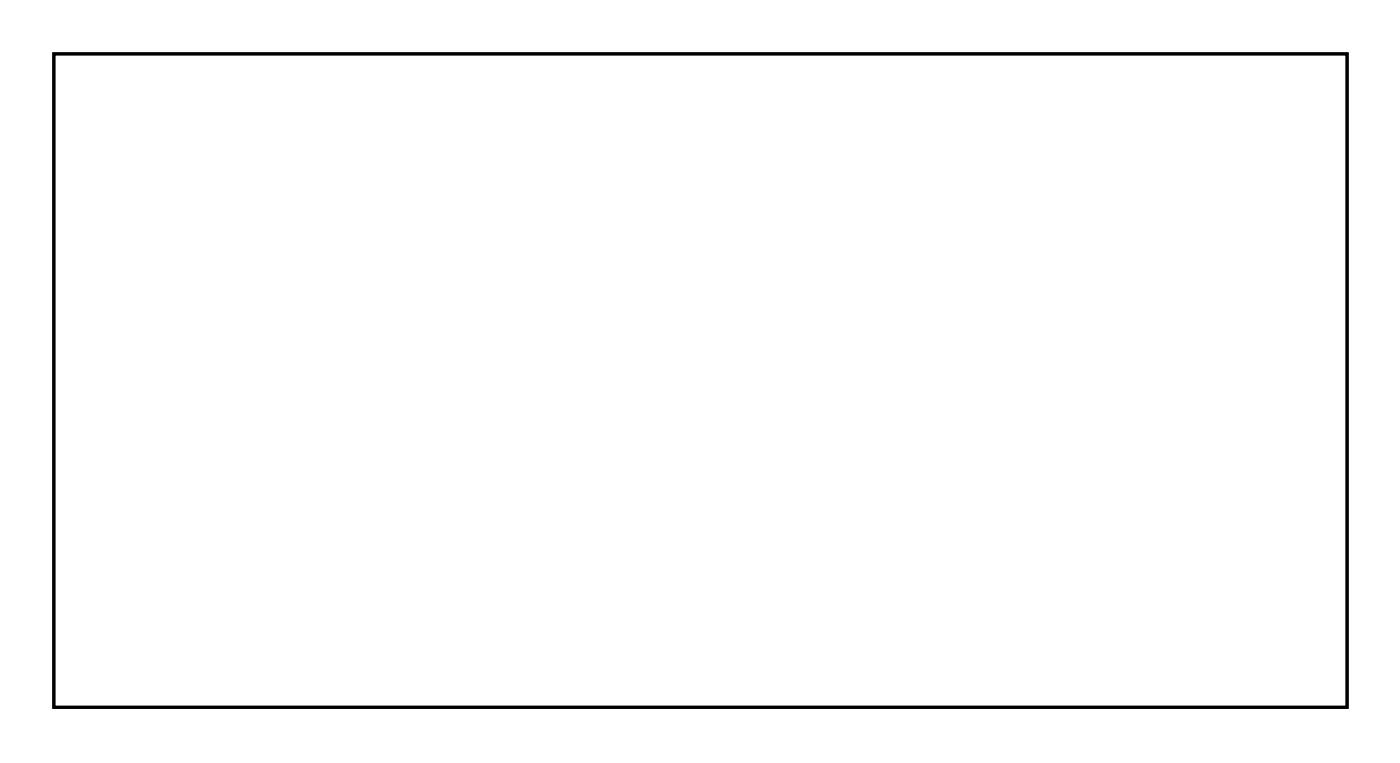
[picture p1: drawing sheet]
<svg xmlns="http://www.w3.org/2000/svg" width="95mm" height="52mm" viewBox="0 0 95 52" stroke-linecap="round" stroke-linejoin="round" font-family="sans-serif">
<path d="M3.6 3.6h87.4v44.1h-87.4z" fill="none" stroke="#000" stroke-width=".2"/>
<path d="M3.6 3.6h87.4v44.1h-87.4z" fill="none" stroke="#000" stroke-width=".07"/>
<circle cx="89.2" cy="32.1" r=".72" fill="#fff"/>
<circle cx="89.2" cy="32.1" r=".72" fill="none" stroke="#fff" stroke-width=".69" stroke-linecap="butt"/>
<circle cx="89.2" cy="29.6" r=".72" fill="#fff"/>
<circle cx="89.2" cy="29.6" r=".72" fill="none" stroke="#fff" stroke-width=".69" stroke-linecap="butt"/>
<circle cx="89.2" cy="27.1" r=".72" fill="#fff"/>
<circle cx="89.2" cy="27.1" r=".72" fill="none" stroke="#fff" stroke-width=".69" stroke-linecap="butt"/>
<circle cx="89.2" cy="24.5" r=".72" fill="#fff"/>
<circle cx="89.2" cy="24.5" r=".72" fill="none" stroke="#fff" stroke-width=".69" stroke-linecap="butt"/>
<circle cx="89.2" cy="22" r=".72" fill="#fff"/>
<circle cx="89.2" cy="22" r=".72" fill="none" stroke="#fff" stroke-width=".69" stroke-linecap="butt"/>
<circle cx="89.2" cy="19.4" r=".72" fill="#fff"/>
<circle cx="89.2" cy="19.4" r=".72" fill="none" stroke="#fff" stroke-width=".69" stroke-linecap="butt"/>
<circle cx="86.7" cy="33.4" r=".72" fill="#fff"/>
<circle cx="86.7" cy="33.4" r=".72" fill="none" stroke="#fff" stroke-width=".69" stroke-linecap="butt"/>
<circle cx="84.1" cy="33.4" r=".72" fill="#fff"/>
<circle cx="84.1" cy="33.4" r=".72" fill="none" stroke="#fff" stroke-width=".69" stroke-linecap="butt"/>
<circle cx="81.6" cy="33.4" r=".72" fill="#fff"/>
<circle cx="81.6" cy="33.4" r=".72" fill="none" stroke="#fff" stroke-width=".69" stroke-linecap="butt"/>
<circle cx="79" cy="33.4" r=".72" fill="#fff"/>
<circle cx="79" cy="33.4" r=".72" fill="none" stroke="#fff" stroke-width=".69" stroke-linecap="butt"/>
<circle cx="76.5" cy="33.4" r=".72" fill="#fff"/>
<circle cx="76.5" cy="33.4" r=".72" fill="none" stroke="#fff" stroke-width=".69" stroke-linecap="butt"/>
<circle cx="77.9" cy="30.5" r=".72" fill="#fff"/>
<circle cx="77.9" cy="30.5" r=".72" fill="none" stroke="#fff" stroke-width=".69" stroke-linecap="butt"/>
<circle cx="75.4" cy="30.5" r=".72" fill="#fff"/>
<circle cx="75.4" cy="30.5" r=".72" fill="none" stroke="#fff" stroke-width=".69" stroke-linecap="butt"/>
<circle cx="74" cy="33.4" r=".72" fill="#fff"/>
<circle cx="74" cy="33.4" r=".72" fill="none" stroke="#fff" stroke-width=".69" stroke-linecap="butt"/>
<circle cx="71.4" cy="33.4" r=".72" fill="#fff"/>
<circle cx="71.4" cy="33.4" r=".72" fill="none" stroke="#fff" stroke-width=".69" stroke-linecap="butt"/>
<circle cx="68.9" cy="33.4" r=".72" fill="#fff"/>
<circle cx="68.9" cy="33.4" r=".72" fill="none" stroke="#fff" stroke-width=".69" stroke-linecap="butt"/>
<circle cx="66.3" cy="33.4" r=".72" fill="#fff"/>
<circle cx="66.3" cy="33.4" r=".72" fill="none" stroke="#fff" stroke-width=".69" stroke-linecap="butt"/>
<circle cx="63.8" cy="33.4" r=".72" fill="#fff"/>
<circle cx="63.8" cy="33.4" r=".72" fill="none" stroke="#fff" stroke-width=".69" stroke-linecap="butt"/>
<circle cx="61.3" cy="33.4" r=".72" fill="#fff"/>
<circle cx="61.3" cy="33.4" r=".72" fill="none" stroke="#fff" stroke-width=".69" stroke-linecap="butt"/>
<circle cx="58.7" cy="33.4" r=".72" fill="#fff"/>
<circle cx="58.7" cy="33.4" r=".72" fill="none" stroke="#fff" stroke-width=".69" stroke-linecap="butt"/>
<circle cx="58.7" cy="18.2" r=".72" fill="#fff"/>
<circle cx="58.7" cy="18.2" r=".72" fill="none" stroke="#fff" stroke-width=".69" stroke-linecap="butt"/>
<circle cx="61.3" cy="18.2" r=".72" fill="#fff"/>
<circle cx="61.3" cy="18.2" r=".72" fill="none" stroke="#fff" stroke-width=".69" stroke-linecap="butt"/>
<circle cx="63.8" cy="18.2" r=".72" fill="#fff"/>
<circle cx="63.8" cy="18.2" r=".72" fill="none" stroke="#fff" stroke-width=".69" stroke-linecap="butt"/>
<circle cx="66.3" cy="18.2" r=".72" fill="#fff"/>
<circle cx="66.3" cy="18.2" r=".72" fill="none" stroke="#fff" stroke-width=".69" stroke-linecap="butt"/>
<circle cx="68.9" cy="18.2" r=".72" fill="#fff"/>
<circle cx="68.9" cy="18.2" r=".72" fill="none" stroke="#fff" stroke-width=".69" stroke-linecap="butt"/>
<circle cx="71.4" cy="18.2" r=".72" fill="#fff"/>
<circle cx="71.4" cy="18.2" r=".72" fill="none" stroke="#fff" stroke-width=".69" stroke-linecap="butt"/>
<circle cx="74" cy="18.2" r=".72" fill="#fff"/>
<circle cx="74" cy="18.2" r=".72" fill="none" stroke="#fff" stroke-width=".69" stroke-linecap="butt"/>
<circle cx="76.5" cy="18.2" r=".72" fill="#fff"/>
<circle cx="76.5" cy="18.2" r=".72" fill="none" stroke="#fff" stroke-width=".69" stroke-linecap="butt"/>
<circle cx="79" cy="18.2" r=".72" fill="#fff"/>
<circle cx="79" cy="18.2" r=".72" fill="none" stroke="#fff" stroke-width=".69" stroke-linecap="butt"/>
<circle cx="81.6" cy="18.2" r=".72" fill="#fff"/>
<circle cx="81.6" cy="18.2" r=".72" fill="none" stroke="#fff" stroke-width=".69" stroke-linecap="butt"/>
<circle cx="84.1" cy="18.2" r=".72" fill="#fff"/>
<circle cx="84.1" cy="18.2" r=".72" fill="none" stroke="#fff" stroke-width=".69" stroke-linecap="butt"/>
<circle cx="86.7" cy="18.2" r=".72" fill="#fff"/>
<circle cx="86.7" cy="18.2" r=".72" fill="none" stroke="#fff" stroke-width=".69" stroke-linecap="butt"/>
<circle cx="58.7" cy="41" r=".74" fill="#fff"/>
<circle cx="58.7" cy="41" r=".74" fill="none" stroke="#fff" stroke-width=".76" stroke-linecap="butt"/>
<circle cx="61.3" cy="41" r=".74" fill="#fff"/>
<circle cx="61.3" cy="41" r=".74" fill="none" stroke="#fff" stroke-width=".76" stroke-linecap="butt"/>
<circle cx="63.8" cy="41" r=".74" fill="#fff"/>
<circle cx="63.8" cy="41" r=".74" fill="none" stroke="#fff" stroke-width=".76" stroke-linecap="butt"/>
<circle cx="66.3" cy="41" r=".74" fill="#fff"/>
<circle cx="66.3" cy="41" r=".74" fill="none" stroke="#fff" stroke-width=".76" stroke-linecap="butt"/>
<circle cx="68.9" cy="41" r=".74" fill="#fff"/>
<circle cx="68.9" cy="41" r=".74" fill="none" stroke="#fff" stroke-width=".76" stroke-linecap="butt"/>
<circle cx="71.4" cy="41" r=".74" fill="#fff"/>
<circle cx="71.4" cy="41" r=".74" fill="none" stroke="#fff" stroke-width=".76" stroke-linecap="butt"/>
<circle cx="74" cy="41" r=".74" fill="#fff"/>
<circle cx="74" cy="41" r=".74" fill="none" stroke="#fff" stroke-width=".76" stroke-linecap="butt"/>
<circle cx="76.5" cy="41" r=".74" fill="#fff"/>
<circle cx="76.5" cy="41" r=".74" fill="none" stroke="#fff" stroke-width=".76" stroke-linecap="butt"/>
<circle cx="79" cy="41" r=".74" fill="#fff"/>
<circle cx="79" cy="41" r=".74" fill="none" stroke="#fff" stroke-width=".76" stroke-linecap="butt"/>
<circle cx="81.6" cy="41" r=".74" fill="#fff"/>
<circle cx="81.6" cy="41" r=".74" fill="none" stroke="#fff" stroke-width=".76" stroke-linecap="butt"/>
<circle cx="58.7" cy="13.1" r=".74" fill="#fff"/>
<circle cx="58.7" cy="13.1" r=".74" fill="none" stroke="#fff" stroke-width=".76" stroke-linecap="butt"/>
<circle cx="61.3" cy="13.1" r=".74" fill="#fff"/>
<circle cx="61.3" cy="13.1" r=".74" fill="none" stroke="#fff" stroke-width=".76" stroke-linecap="butt"/>
<circle cx="63.8" cy="13.1" r=".74" fill="#fff"/>
<circle cx="63.8" cy="13.1" r=".74" fill="none" stroke="#fff" stroke-width=".76" stroke-linecap="butt"/>
<path d="M83.4 9.8h1.5v1.5h-1.5z" fill="#fff"/>
<path d="M83.4 9.8h1.5v1.5h-1.5z" fill="none" stroke="#fff" stroke-width=".76" stroke-linecap="butt"/>
<circle cx="84.1" cy="10.5" r=".76" fill="#fff"/>
<circle cx="84.1" cy="10.5" r=".76" fill="none" stroke="#fff" stroke-width=".76" stroke-linecap="butt"/>
<circle cx="89.1" cy="10.5" r=".76" fill="#fff"/>
<circle cx="89.1" cy="10.5" r=".76" fill="none" stroke="#fff" stroke-width=".76" stroke-linecap="butt"/>
<path d="M73.2 22.5h1.5v1.5h-1.5z" fill="#fff"/>
<path d="M73.2 22.5h1.5v1.5h-1.5z" fill="none" stroke="#fff" stroke-width=".76" stroke-linecap="butt"/>
<circle cx="73.9" cy="23.2" r=".79" fill="#fff"/>
<circle cx="73.9" cy="23.2" r=".79" fill="none" stroke="#fff" stroke-width=".76" stroke-linecap="butt"/>
<circle cx="66.3" cy="23.2" r=".79" fill="#fff"/>
<circle cx="66.3" cy="23.2" r=".79" fill="none" stroke="#fff" stroke-width=".76" stroke-linecap="butt"/>
<path d="M73.3 12.4h1.4v1.4h-1.4z" fill="#fff"/>
<path d="M73.3 12.4h1.4v1.4h-1.4z" fill="none" stroke="#fff" stroke-width=".76" stroke-linecap="butt"/>
<circle cx="74" cy="13.1" r=".7" fill="#fff"/>
<circle cx="74" cy="13.1" r=".7" fill="none" stroke="#fff" stroke-width=".76" stroke-linecap="butt"/>
<circle cx="74" cy="10.5" r=".7" fill="#fff"/>
<circle cx="74" cy="10.5" r=".7" fill="none" stroke="#fff" stroke-width=".76" stroke-linecap="butt"/>
<circle cx="68.9" cy="13.1" r=".64" fill="#fff"/>
<circle cx="68.9" cy="13.1" r=".64" fill="none" stroke="#fff" stroke-width=".76" stroke-linecap="butt"/>
<circle cx="68.9" cy="10.5" r=".64" fill="#fff"/>
<circle cx="68.9" cy="10.5" r=".64" fill="none" stroke="#fff" stroke-width=".76" stroke-linecap="butt"/>
<path d="M30.1 30.2h1.4v1.4h-1.4z" fill="#fff"/>
<path d="M30.1 30.2h1.4v1.4h-1.4z" fill="none" stroke="#fff" stroke-width=".76" stroke-linecap="butt"/>
<circle cx="30.8" cy="30.9" r=".7" fill="#fff"/>
<circle cx="30.8" cy="30.9" r=".7" fill="none" stroke="#fff" stroke-width=".76" stroke-linecap="butt"/>
<circle cx="30.8" cy="23.2" r=".7" fill="#fff"/>
<circle cx="30.8" cy="23.2" r=".7" fill="none" stroke="#fff" stroke-width=".76" stroke-linecap="butt"/>
<circle cx="33.3" cy="30.9" r=".7" fill="#fff"/>
<circle cx="33.3" cy="30.9" r=".7" fill="none" stroke="#fff" stroke-width=".76" stroke-linecap="butt"/>
<circle cx="33.3" cy="23.2" r=".7" fill="#fff"/>
<circle cx="33.3" cy="23.2" r=".7" fill="none" stroke="#fff" stroke-width=".76" stroke-linecap="butt"/>
<circle cx="35.9" cy="30.9" r=".7" fill="#fff"/>
<circle cx="35.9" cy="30.9" r=".7" fill="none" stroke="#fff" stroke-width=".76" stroke-linecap="butt"/>
<circle cx="35.9" cy="23.2" r=".7" fill="#fff"/>
<circle cx="35.9" cy="23.2" r=".7" fill="none" stroke="#fff" stroke-width=".76" stroke-linecap="butt"/>
<circle cx="38.4" cy="30.9" r=".7" fill="#fff"/>
<circle cx="38.4" cy="30.9" r=".7" fill="none" stroke="#fff" stroke-width=".76" stroke-linecap="butt"/>
<circle cx="38.4" cy="23.2" r=".7" fill="#fff"/>
<circle cx="38.4" cy="23.2" r=".7" fill="none" stroke="#fff" stroke-width=".76" stroke-linecap="butt"/>
<circle cx="15.5" cy="25.7" r=".6" fill="#fff"/>
<circle cx="15.5" cy="25.7" r=".6" fill="none" stroke="#fff" stroke-width=".65" stroke-linecap="butt"/>
<path d="M14.9 25.1h1.2v1.2h-1.2z" fill="#fff"/>
<path d="M14.9 25.1h1.2v1.2h-1.2z" fill="none" stroke="#fff" stroke-width=".65" stroke-linecap="butt"/>
<circle cx="15.5" cy="23.2" r=".6" fill="#fff"/>
<circle cx="15.5" cy="23.2" r=".6" fill="none" stroke="#fff" stroke-width=".65" stroke-linecap="butt"/>
<circle cx="48.7" cy="35.8" r=".7" fill="#fff"/>
<circle cx="48.7" cy="35.8" r=".7" fill="none" stroke="#fff" stroke-width=".76" stroke-linecap="butt"/>
<circle cx="58.7" cy="35.9" r=".7" fill="#fff"/>
<circle cx="58.7" cy="35.9" r=".7" fill="none" stroke="#fff" stroke-width=".76" stroke-linecap="butt"/>
<circle cx="71.4" cy="35.9" r=".74" fill="#fff"/>
<circle cx="71.4" cy="35.9" r=".74" fill="none" stroke="#fff" stroke-width=".76" stroke-linecap="butt"/>
<circle cx="74" cy="35.9" r=".74" fill="#fff"/>
<circle cx="74" cy="35.9" r=".74" fill="none" stroke="#fff" stroke-width=".76" stroke-linecap="butt"/>
<circle cx="76.5" cy="35.9" r=".74" fill="#fff"/>
<circle cx="76.5" cy="35.9" r=".74" fill="none" stroke="#fff" stroke-width=".76" stroke-linecap="butt"/>
<circle cx="7.9" cy="25.7" r=".6" fill="#fff"/>
<circle cx="7.9" cy="25.7" r=".6" fill="none" stroke="#fff" stroke-width=".65" stroke-linecap="butt"/>
<path d="M7.3 25.1h1.2v1.2h-1.2z" fill="#fff"/>
<path d="M7.3 25.1h1.2v1.2h-1.2z" fill="none" stroke="#fff" stroke-width=".65" stroke-linecap="butt"/>
<circle cx="7.9" cy="23.2" r=".6" fill="#fff"/>
<circle cx="7.9" cy="23.2" r=".6" fill="none" stroke="#fff" stroke-width=".65" stroke-linecap="butt"/>
<circle cx="13" cy="20.7" r=".7" fill="#fff"/>
<circle cx="13" cy="20.7" r=".7" fill="none" stroke="#fff" stroke-width=".76" stroke-linecap="butt"/>
<circle cx="23.2" cy="20.7" r=".7" fill="#fff"/>
<circle cx="23.2" cy="20.7" r=".7" fill="none" stroke="#fff" stroke-width=".76" stroke-linecap="butt"/>
<circle cx="7.9" cy="18.2" r=".7" fill="#fff"/>
<circle cx="7.9" cy="18.2" r=".7" fill="none" stroke="#fff" stroke-width=".76" stroke-linecap="butt"/>
<circle cx="18.1" cy="18.2" r=".7" fill="#fff"/>
<circle cx="18.1" cy="18.2" r=".7" fill="none" stroke="#fff" stroke-width=".76" stroke-linecap="butt"/>
<path d="M19.9 35.2h1.4v1.4h-1.4z" fill="#fff"/>
<path d="M19.9 35.2h1.4v1.4h-1.4z" fill="none" stroke="#fff" stroke-width=".76" stroke-linecap="butt"/>
<circle cx="20.6" cy="35.9" r=".7" fill="#fff"/>
<circle cx="20.6" cy="35.9" r=".7" fill="none" stroke="#fff" stroke-width=".76" stroke-linecap="butt"/>
<circle cx="23.2" cy="35.9" r=".7" fill="#fff"/>
<circle cx="23.2" cy="35.9" r=".7" fill="none" stroke="#fff" stroke-width=".76" stroke-linecap="butt"/>
<circle cx="35.9" cy="35.9" r=".7" fill="#fff"/>
<circle cx="35.9" cy="35.9" r=".7" fill="none" stroke="#fff" stroke-width=".76" stroke-linecap="butt"/>
<circle cx="46" cy="35.9" r=".7" fill="#fff"/>
<circle cx="46" cy="35.9" r=".7" fill="none" stroke="#fff" stroke-width=".76" stroke-linecap="butt"/>
<circle cx="28.2" cy="30.9" r=".7" fill="#fff"/>
<circle cx="28.2" cy="30.9" r=".7" fill="none" stroke="#fff" stroke-width=".76" stroke-linecap="butt"/>
<circle cx="28.2" cy="41" r=".7" fill="#fff"/>
<circle cx="28.2" cy="41" r=".7" fill="none" stroke="#fff" stroke-width=".76" stroke-linecap="butt"/>
<circle cx="15.5" cy="30.9" r=".7" fill="#fff"/>
<circle cx="15.5" cy="30.9" r=".7" fill="none" stroke="#fff" stroke-width=".76" stroke-linecap="butt"/>
<circle cx="25.7" cy="30.9" r=".7" fill="#fff"/>
<circle cx="25.7" cy="30.9" r=".7" fill="none" stroke="#fff" stroke-width=".76" stroke-linecap="butt"/>
<path d="M19.9 27.6h1.4v1.4h-1.4z" fill="#fff"/>
<path d="M19.9 27.6h1.4v1.4h-1.4z" fill="none" stroke="#fff" stroke-width=".76" stroke-linecap="butt"/>
<circle cx="20.6" cy="28.3" r=".7" fill="#fff"/>
<circle cx="20.6" cy="28.3" r=".7" fill="none" stroke="#fff" stroke-width=".76" stroke-linecap="butt"/>
<circle cx="23.2" cy="28.3" r=".7" fill="#fff"/>
<circle cx="23.2" cy="28.3" r=".7" fill="none" stroke="#fff" stroke-width=".76" stroke-linecap="butt"/>
<circle cx="20.6" cy="41" r=".64" fill="#fff"/>
<circle cx="20.6" cy="41" r=".64" fill="none" stroke="#fff" stroke-width=".76"/>
<circle cx="18.1" cy="41" r=".64" fill="#fff"/>
<circle cx="18.1" cy="41" r=".64" fill="none" stroke="#fff" stroke-width=".76"/>
<circle cx="15.5" cy="41" r=".64" fill="#fff"/>
<circle cx="15.5" cy="41" r=".64" fill="none" stroke="#fff" stroke-width=".76"/>
<circle cx="13" cy="41" r=".7" fill="#fff"/>
<circle cx="13" cy="41" r=".7" fill="none" stroke="#fff" stroke-width=".76" stroke-linecap="butt"/>
<circle cx="13" cy="33.4" r=".7" fill="#fff"/>
<circle cx="13" cy="33.4" r=".7" fill="none" stroke="#fff" stroke-width=".76" stroke-linecap="butt"/>
<path d="M37.7 17.5h1.4v1.4h-1.4z" fill="#fff"/>
<path d="M37.7 17.5h1.4v1.4h-1.4z" fill="none" stroke="#fff" stroke-width=".76" stroke-linecap="butt"/>
<circle cx="38.4" cy="18.2" r=".7" fill="#fff"/>
<circle cx="38.4" cy="18.2" r=".7" fill="none" stroke="#fff" stroke-width=".76" stroke-linecap="butt"/>
<circle cx="40.9" cy="18.2" r=".7" fill="#fff"/>
<circle cx="40.9" cy="18.2" r=".7" fill="none" stroke="#fff" stroke-width=".76" stroke-linecap="butt"/>
<circle cx="43.5" cy="23.2" r=".7" fill="#fff"/>
<circle cx="43.5" cy="23.2" r=".7" fill="none" stroke="#fff" stroke-width=".76" stroke-linecap="butt"/>
<circle cx="43.5" cy="33.4" r=".7" fill="#fff"/>
<circle cx="43.5" cy="33.4" r=".7" fill="none" stroke="#fff" stroke-width=".76" stroke-linecap="butt"/>
<circle cx="43.5" cy="18.2" r=".7" fill="#fff"/>
<circle cx="43.5" cy="18.2" r=".7" fill="none" stroke="#fff" stroke-width=".76" stroke-linecap="butt"/>
<circle cx="51.1" cy="18.2" r=".7" fill="#fff"/>
<circle cx="51.1" cy="18.2" r=".7" fill="none" stroke="#fff" stroke-width=".76" stroke-linecap="butt"/>
<circle cx="25.7" cy="20.7" r=".7" fill="#fff"/>
<circle cx="25.7" cy="20.7" r=".7" fill="none" stroke="#fff" stroke-width=".76" stroke-linecap="butt"/>
<circle cx="35.9" cy="20.7" r=".7" fill="#fff"/>
<circle cx="35.9" cy="20.7" r=".7" fill="none" stroke="#fff" stroke-width=".76" stroke-linecap="butt"/>
<circle cx="33.3" cy="13.1" r=".7" fill="#fff"/>
<circle cx="33.3" cy="13.1" r=".7" fill="none" stroke="#fff" stroke-width=".76" stroke-linecap="butt"/>
<circle cx="43.5" cy="13.1" r=".7" fill="#fff"/>
<circle cx="43.5" cy="13.1" r=".7" fill="none" stroke="#fff" stroke-width=".76" stroke-linecap="butt"/>
<path d="M37.7 7.3h1.4v1.4h-1.4z" fill="#fff"/>
<path d="M37.7 7.3h1.4v1.4h-1.4z" fill="none" stroke="#fff" stroke-width=".76" stroke-linecap="butt"/>
<circle cx="38.4" cy="8" r=".7" fill="#fff"/>
<circle cx="38.4" cy="8" r=".7" fill="none" stroke="#fff" stroke-width=".76" stroke-linecap="butt"/>
<circle cx="40.9" cy="8" r=".7" fill="#fff"/>
<circle cx="40.9" cy="8" r=".7" fill="none" stroke="#fff" stroke-width=".76" stroke-linecap="butt"/>
<circle cx="7.9" cy="8" r="1.1" fill="#fff"/>
<circle cx="7.9" cy="8" r="1.1" fill="none" stroke="#fff" stroke-width=".25"/>
<circle cx="7.9" cy="43.6" r="1.1" fill="#fff"/>
<circle cx="7.9" cy="43.6" r="1.1" fill="none" stroke="#fff" stroke-width=".25"/>
<circle cx="46" cy="28.3" r=".7" fill="#fff"/>
<circle cx="46" cy="28.3" r=".7" fill="none" stroke="#fff" stroke-width=".76" stroke-linecap="butt"/>
<circle cx="53.6" cy="28.3" r=".7" fill="#fff"/>
<circle cx="53.6" cy="28.3" r=".7" fill="none" stroke="#fff" stroke-width=".76" stroke-linecap="butt"/>
</svg>
